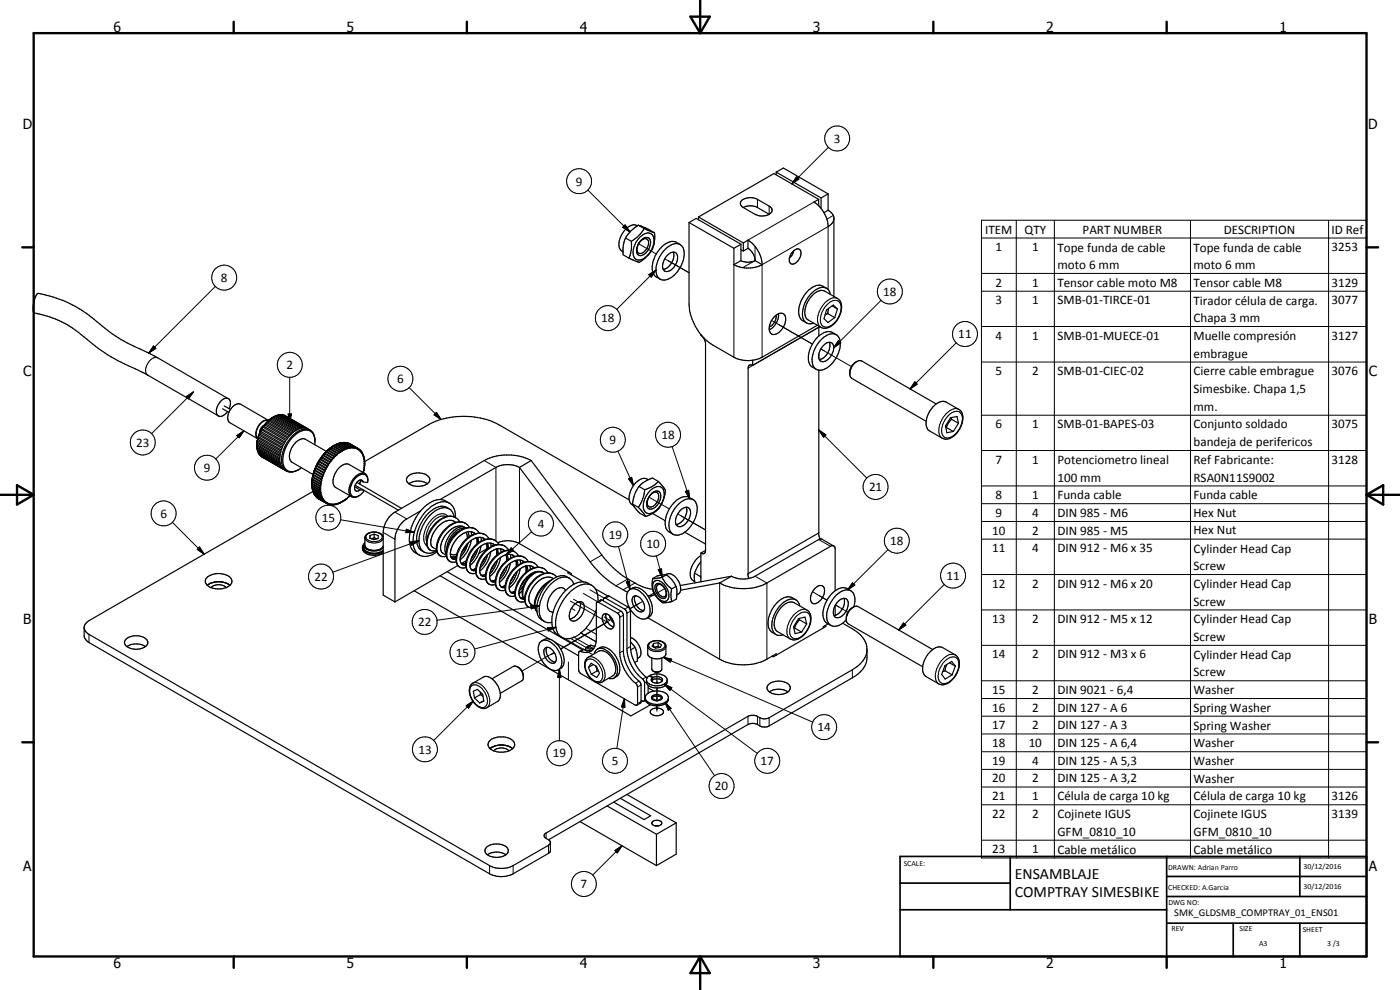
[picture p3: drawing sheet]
<svg xmlns="http://www.w3.org/2000/svg" width="420mm" height="297mm" viewBox="0 0 420 297" stroke-linecap="round" stroke-linejoin="round" font-family="sans-serif">
<defs><g id="words">
<g font-size="4.7">
<text x="304.6" y="263.8">ENSAMBLAJE</text>
<text x="304.6" y="269.2">COMPTRAY SIMESBIKE</text>
</g>
<g font-size="4.2">
<text x="34" y="9.6">6</text>
<text x="104" y="9.6">5</text>
<text x="174" y="9.6">4</text>
<text x="244" y="9.6">3</text>
<text x="314" y="9.6">2</text>
<text x="384" y="9.6">1</text>
<text x="6.8" y="38.7">D</text>
<text x="410.6" y="38.7">D</text>
<text x="7" y="112.9">C</text>
<text x="410.8" y="112.9">C</text>
<text x="7" y="187.1">B</text>
<text x="410.8" y="187.1">B</text>
<text x="7" y="261.4">A</text>
<text x="410.8" y="261.4">A</text>
<text x="34" y="290.4">6</text>
<text x="104" y="290.4">5</text>
<text x="174" y="290.4">4</text>
<text x="244" y="290.4">3</text>
<text x="314" y="290.4">2</text>
<text x="384" y="290.4">1</text>
</g>
<g font-size="3.9">
<text x="250.3" y="42.8">3</text>
<text x="172.8" y="55.7">9</text>
<text x="295.7" y="70.1">ITEM</text>
<text x="307.5" y="70.1">QTY</text>
<text x="324.9" y="70.1">PART NUMBER</text>
<text x="367.3" y="70.1">DESCRIPTION</text>
<text x="399.6" y="70.1">ID Ref</text>
<text x="298.8" y="75.4">1</text>
<text x="309.7" y="75.4">1</text>
<text x="317.3" y="75.5">Tope funda de cable</text>
<text x="358.2" y="75.5">Tope funda de cable</text>
<text x="399.6" y="75.4">3253</text>
<text x="317.3" y="80.8">moto 6 mm</text>
<text x="358.2" y="80.8">moto 6 mm</text>
<text x="66.3" y="84.6">8</text>
<text x="265" y="88.7">18</text>
<text x="298.8" y="86">2</text>
<text x="309.7" y="86">1</text>
<text x="317.3" y="86.1">Tensor cable moto M8</text>
<text x="358.2" y="86.1">Tensor cable M8</text>
<text x="399.6" y="86">3129</text>
<text x="298.8" y="91.3">3</text>
<text x="309.7" y="91.3">1</text>
<text x="317.3" y="91.3">SMB-01-TIRCE-01</text>
<text x="358.2" y="91.4">Tirador célula de carga.</text>
<text x="399.6" y="91.3">3077</text>
<text x="180.5" y="96.7">18</text>
<text x="287.6" y="101.5">11</text>
<text x="298.8" y="101.9">4</text>
<text x="309.7" y="101.9">1</text>
<text x="317.3" y="101.9">SMB-01-MUECE-01</text>
<text x="358.2" y="96.7">Chapa 3 mm</text>
<text x="399.6" y="101.9">3127</text>
<text x="358.2" y="102">Muelle compresión</text>
<text x="358.2" y="107.4">embrague</text>
<text x="86" y="110.8">2</text>
<text x="298.8" y="112.6">5</text>
<text x="309.7" y="112.6">2</text>
<text x="317.3" y="112.6">SMB-01-CIEC-02</text>
<text x="358.2" y="112.6">Cierre cable embrague</text>
<text x="399.6" y="112.6">3076</text>
<text x="119.2" y="114.9">6</text>
<text x="358.2" y="117.9">Simesbike. Chapa 1,5</text>
<text x="358.2" y="123.3">mm.</text>
<text x="198.5" y="131.7">18</text>
<text x="298.8" y="128.5">6</text>
<text x="309.7" y="128.5">1</text>
<text x="317.3" y="128.5">SMB-01-BAPES-03</text>
<text x="358.2" y="128.6">Conjunto soldado</text>
<text x="399.6" y="128.5">3075</text>
<text x="40.9" y="134.1">23</text>
<text x="183" y="133.3">9</text>
<text x="358.2" y="133.9">bandeja de perifericos</text>
<text x="61.2" y="141.6">9</text>
<text x="298.8" y="139.1">7</text>
<text x="309.7" y="139.1">1</text>
<text x="317.3" y="139.2">Potenciometro lineal</text>
<text x="358.2" y="139.2">Ref Fabricante:</text>
<text x="399.6" y="139.1">3128</text>
<text x="260.8" y="147.4">21</text>
<text x="298.8" y="149.7">8</text>
<text x="309.7" y="149.7">1</text>
<text x="317.3" y="144.5">100 mm</text>
<text x="317.3" y="149.8">Funda cable</text>
<text x="358.2" y="144.5">RSA0N11S9002</text>
<text x="358.2" y="149.8">Funda cable</text>
<text x="48.1" y="155.3">6</text>
<text x="298.8" y="155.1">9</text>
<text x="309.7" y="155.1">4</text>
<text x="317.3" y="155.1">DIN 985 - M6</text>
<text x="358.2" y="155.1">Hex Nut</text>
<text x="96.6" y="156.6">15</text>
<text x="161.4" y="158.4">4</text>
<text x="182.7" y="161.6">19</text>
<text x="297.8" y="160.4">10</text>
<text x="309.7" y="160.4">2</text>
<text x="317.3" y="160.4">DIN 985 - M5</text>
<text x="358.2" y="160.4">Hex Nut</text>
<text x="194" y="164.4">10</text>
<text x="267.2" y="163.5">18</text>
<text x="297.8" y="165.7">11</text>
<text x="309.7" y="165.7">4</text>
<text x="317.3" y="165.7">DIN 912 - M6 x 35</text>
<text x="358.2" y="165.8">Cylinder Head Cap</text>
<text x="284" y="174">11</text>
<text x="358.2" y="171.1">Screw</text>
<text x="94.3" y="174.2">22</text>
<text x="297.8" y="176.3">12</text>
<text x="309.7" y="176.3">2</text>
<text x="317.3" y="176.3">DIN 912 - M6 x 20</text>
<text x="358.2" y="176.4">Cylinder Head Cap</text>
<text x="358.2" y="181.7">Screw</text>
<text x="125.5" y="187.9">22</text>
<text x="297.8" y="186.9">13</text>
<text x="309.7" y="186.9">2</text>
<text x="317.3" y="186.9">DIN 912 - M5 x 12</text>
<text x="358.2" y="187">Cylinder Head Cap</text>
<text x="136.8" y="197">15</text>
<text x="297.8" y="197.6">14</text>
<text x="309.7" y="197.6">2</text>
<text x="317.3" y="197.6">DIN 912 - M3 x 6</text>
<text x="358.2" y="192.3">Screw</text>
<text x="358.2" y="197.7">Cylinder Head Cap</text>
<text x="358.2" y="202.9">Screw</text>
<text x="297.8" y="208.2">15</text>
<text x="309.7" y="208.2">2</text>
<text x="317.3" y="208.2">DIN 9021 - 6,4</text>
<text x="358.2" y="208.3">Washer</text>
<text x="297.8" y="213.5">16</text>
<text x="309.7" y="213.5">2</text>
<text x="317.3" y="213.5">DIN 127 - A 6</text>
<text x="358.2" y="213.6">Spring Washer</text>
<text x="245.4" y="219.4">14</text>
<text x="297.8" y="218.8">17</text>
<text x="309.7" y="218.8">2</text>
<text x="317.3" y="218.8">DIN 127 - A 3</text>
<text x="358.2" y="218.9">Spring Washer</text>
<text x="125.5" y="226.1">13</text>
<text x="165.9" y="227.2">19</text>
<text x="297.8" y="224.2">18</text>
<text x="308.7" y="224.2">10</text>
<text x="317.3" y="224.2">DIN 125 - A 6,4</text>
<text x="358.2" y="224.2">Washer</text>
<text x="183.6" y="229.5">5</text>
<text x="228.2" y="229.5">17</text>
<text x="297.8" y="229.4">19</text>
<text x="309.7" y="229.4">4</text>
<text x="317.3" y="229.4">DIN 125 - A 5,3</text>
<text x="358.2" y="229.5">Washer</text>
<text x="214.6" y="237.1">20</text>
<text x="297.8" y="234.8">20</text>
<text x="309.7" y="234.8">2</text>
<text x="317.3" y="234.8">DIN 125 - A 3,2</text>
<text x="358.2" y="234.9">Washer</text>
<text x="297.8" y="240.1">21</text>
<text x="297.8" y="245.4">22</text>
<text x="309.7" y="240.1">1</text>
<text x="309.7" y="245.4">2</text>
<text x="317.3" y="240.2">Célula de carga 10 kg</text>
<text x="317.3" y="245.4">Cojinete IGUS</text>
<text x="358.2" y="240.2">Célula de carga 10 kg</text>
<text x="358.2" y="245.4">Cojinete IGUS</text>
<text x="399.6" y="240.1">3126</text>
<text x="399.6" y="245.4">3139</text>
<text x="317.3" y="250.7">GFM_0810_10</text>
<text x="358.2" y="250.7">GFM_0810_10</text>
<text x="297.8" y="256">23</text>
<text x="309.7" y="256">1</text>
<text x="317.3" y="256.1">Cable metálico</text>
<text x="358.2" y="256.1">Cable metálico</text>
<text x="174.2" y="266.5">7</text>
</g>
<text font-size="3.1" x="352.4" y="275">SMK_GLDSMB_COMPTRAY_01_ENS01</text>
<g font-size="2.4">
<text x="271.2" y="259.7">SCALE:</text>
<text x="350.6" y="261">DRAWN: Adrian Parro</text>
<text x="391.2" y="260.6">30/12/2016</text>
<text x="350.6" y="267">CHECKED: A.Garcia</text>
<text x="391.2" y="266.7">30/12/2016</text>
<text x="350.6" y="271.4">DWG NO:</text>
<text x="351.6" y="279.3">REV</text>
<text x="372" y="279.4">SIZE</text>
<text x="391" y="279.6">SHEET</text>
<text x="377.9" y="283.8">A3</text>
<text x="398.3" y="283.8">3 /3</text>
</g>
</g></defs>
<g fill="none" stroke="#000" stroke-width=".3">
<path d="M176.4 57l12.6 12.6M227.3 59.8v2.5M239 53l.8 .7-2.2 1.5zM248.6 44.2l-11 11M186.9 68.2l.7-.7 1.4 2.1zM187.6 67.5l1.4 2.1-2.1-1.4zM191.7 73.2l5.3 3M199.5 77.6l7.3 4.2M220.2 79.4v27.8M226.6 74v4.2l-3.7 2.1M230.8 61.8v2.5M244.3 60.6l-19.8 11.5"/>
<path d="M250.1 64.6l-2 1.1M294.5 66.1h115.6v191.3h-115.6zM294.5 71.4h115.6M305 66.1v191.3M316.4 66.1v191.3M357.3 66.1v191.3M398.7 66.1v191.3M64.6 85.9l-19.9 20M194.7 82.4l2.2-1.4-1.5 2.1zM196.9 81l-11.8 11.8M231.6 96.1l12.2 7.2M245.7 98.2l-21.2 12.2"/>
<path d="M248.2 91.4a2.61 2.61 0 0 1 3.6-.8 4.7 4.7 0 0 1-.8 5.5 3.2 3.2 0 0 1-4 1.8 3.7 3.7 0 0 1 0-4.9zM248.5 86.9v-18.9l-19.8 11.4v27.8M251.4 89.6a2.96 2.96 0 0 0-3.5 1 6.8 6.8 0 0 0-2.2 6.9l.7 .7M264.4 90.1l-14.2 14.2M294.5 82h115.6M294.5 87.4h115.6M294.5 98h115.6M46.1 103.8l.7 .7-2.1 1.4zM47.3 107.4a2.62 2.62 0 0 0-3.1 1.9 2.46 2.46 0 0 0 .2 3.3M55.9 119l2.1-1.4-1.4 2.1zM58 117.6l-12.5 12.5M86.9 113.2v13.5"/>
<path d="M122.8 116.3l9.6 9.6M247.4 105.3l-1.1-.6 9.2 5.3M251.6 102.2l.7 .7-2.1 1.4zM274.6 114.6l.6 .7-2.1 1.4zM287 102.9l-13.9 13.8M294.5 108.6h115.6M71.1 130.7l2.1-1.4-1.4 2.1zM73.2 129.3l-8.4 8.4M80.5 126.2a2.98 2.98 0 0 0-3.1 2.2 2.67 2.67 0 0 0 0 3.1M80.6 126.2a2.82 2.82 0 0 0-3.3 1.9 2.82 2.82 0 0 0 0 3.5M86.5 124.2h.9l-.5 2.5zM130.2 124.5l.8-.8 1.4 2.2z"/>
<path d="M145.3 138.2l3.5 2.1v22M185.5 135.4l4.6 10.3M201.7 134l5.3 15.6M245.7 129l2.2 1.5-.7 .7zM245.7 129l14.4 14.4M284.6 124.8a2.5 2.5 0 0 1 3.7-.8 4.3 4.3 0 0 1-.5 4.9 4.2 4.2 0 0 1-4 2.5 2.7 2.7 0 0 1-1-3.6l.8-1.9zM287.8 122.9a3.9 3.9 0 0 0-4.6 2.1 6.2 6.2 0 0 0-1.1 5.8l.7 .7M294.5 124.6h115.6M294.5 135.2h115.6M51.7 156.7l9.6 9.6M102.2 156l22.2 3.7M107.4 146.1h-.1"/>
<path d="M108.2 144.2l-.3 1M115 159.8l3.5 2M118.5 153.7l3.6 2M122 158.8l2.4 .9-2.6 .1zM133.9 155a3.8 3.8 0 0 0-4.5 2.1 6.4 6.4 0 0 0-1.4 5.5M134.4 154.9a2.81 2.81 0 0 0-4.2 .4 8 8 0 0 0-2.8 7.4l.8 1.2M136.7 155.3a5.1 5.1 0 0 0-5.9 1.9 7.8 7.8 0 0 0-2.4 6.9l.7 1M139.7 157a5.2 5.2 0 0 0-5.9 1.9 9.3 9.3 0 0 0-2.7 5.7l.4 1.5 .6 .7M142.6 158.7a4.6 4.6 0 0 0-5.2 1.3 7.9 7.9 0 0 0-3.1 7.5l.7 .9M155.9 140.3v22.8M159.5 159.6l-7.6 6.9M188.6 143.6l1-.4 .5 2.5z"/>
<path d="M194.8 149.2l6.1 3.5M203.4 154.2l8.3 4.8-7.3-4.2M205.7 147.4l1-.3 .3 2.5zM294.5 145.8h115.6M294.5 151.1h115.6M294.5 156.5h115.6M59.9 164.1l1.4 2.2-2.1-1.5zM109.5 161.3a2.73 2.73 0 0 0 3.6 1.6l1-.3 .9-1M110.2 160.4a3.3 3.3 0 0 1 4.4 .3 1.53 1.53 0 0 1-1.8 1.8 2.38 2.38 0 0 1-3-1.5zM123.2 162.6l2.6-.4-2.2 1.4zM125.8 162.2l-25.9 9.5M145.6 160.4a4.7 4.7 0 0 0-5.3 1.3l-.9 .9a7.7 7.7 0 0 0-2.2 6.6l.8 1"/>
<path d="M148.5 162.1a4.8 4.8 0 0 0-5.7 1.7 8.7 8.7 0 0 0-2.8 6.7l.3 .7 .6 .7M151.5 163.8a4.8 4.8 0 0 0-5.3 1.3 8.2 8.2 0 0 0-3.1 7.5l.7 1M153.4 164.4l.7 .7-2.2 1.4zM154.4 165.5a5 5 0 0 0-5.7 1.8 7.6 7.6 0 0 0-2.5 7.3l.6 .7M157.3 167.2a5.4 5.4 0 0 0-6.1 2.2 6.9 6.9 0 0 0-2.1 6.9l.6 .7M160.3 168.9a5.6 5.6 0 0 0-6.1 2.2 7.4 7.4 0 0 0-2.2 6.9l.7 .7M163.2 170.6a5.3 5.3 0 0 0-6.1 2.2 7.8 7.8 0 0 0-2.3 6.3l.2 .6 .6 .7M165 174.5a8.5 8.5 0 0 0-4.3 8.3l.5 .7M166.1 172.3a4.9 4.9 0 0 0-5.6 1.7 7.5 7.5 0 0 0-2.6 7.4l.7 .7M172.1 179.8l6.9 4M175.1 178.1l4.3 2.5M177 177l4.3 2.5"/>
<path d="M180.6 166.5l-3.5 2.1M182.8 178.9l-1 .6M185.6 164l3.4 12.9M187.9 174.6l1-.3 .1 2.6zM188.4 173.7l-3.5 2.1M190.6 174.9l-3.6 2.1M196.3 177.9l-1.5 .9M197 166.8l1.7 6.4M197.6 170.9l.9-.2 .2 2.5zM199.5 176.6l-4.7 2.7M216 174.9v22.9M226.6 172.9l3.6 2v22.9"/>
<path d="M243.9 177.5l4.3 2.6-2.3-1.4M245.7 161.9l3.5 2M255.9 174.9l.6 .7-2.1 1.4zM266.5 164.9l-12.1 12.1M283.4 175.3l-13.7 13.7M294.5 161.8h115.6M294.5 172.4h115.6M26.7 190.3v2.5M159.3 181.7l2.6 .1-2.4 .9zM161.9 181.8l-30.8 4.3M164.3 188.3l2.5-.1-2.3 1.1zM166.3 195.7l-9.6 5.6"/>
<path d="M166.4 195.9l-1 .5M166.8 188.2l-24.4 6.5M169.9 191.8l8 4.6M170.6 198.6v5.4M171.2 180.3l11.1 6.4-14 8.1M171.2 191.6l6.4 3.6M171.5 182.5l1 .6M172.1 191.1l6.1 3.5M174.2 189.9l4.7 2.7M175.3 194.9l-1.1 .6M175.8 188.5l3.2 1.8M176 198.2a1.97 1.97 0 0 1 2.8 .3 4.9 4.9 0 0 1 1.7 5.5 1.89 1.89 0 0 1-2.8-.2 4.8 4.8 0 0 1-1.7-5.6z"/>
<path d="M176.5 197.2a3.6 3.6 0 0 1 4.1 2.3 4.2 4.2 0 0 1 .4 4.9l-.2 .2M177.4 193.6l-1.1 .6M180.8 180.1l-1.1 .6M181.3 185.1l1.7 1-14.8 8.6M186.4 183.4l-1.1 .6M187.1 184.6l-1.1 .6M187.1 195.2l-1.1 .6M188.5 182.2l-1.1 .6M189.2 183.4l-1 .6M189.2 194l-1 .6M192.9 180.4l-3.9 2.3 2.9-1.7M194.4 193.9a2.74 2.74 0 0 0 3.5 1.6 2.06 2.06 0 0 0 1.9-1.6"/>
<path d="M194.8 193.2a3.1 3.1 0 0 1 4.7 .2 1.83 1.83 0 0 1-2 1.7h-.7a1.7 1.7 0 0 1-2-1.9zM199.1 197.2l2.5 .6-.4 .9zM199.1 197.2l44.8 19.5M238.9 185a2.68 2.68 0 0 1 3.8-.9 5.7 5.7 0 0 1-2.4 7 2 2 0 0 1-2.5 .3 2 2 0 0 1-.8-2.4l.7-2.3zM242.2 183a3.5 3.5 0 0 0-4.3 1.8 5.9 5.9 0 0 0-1.2 6.5l.5 .4M251.8 182.1l-1.1-.6 3.8 2.2M271.1 186.9l.8 .7-2.2 1.4zM283.5 198.4a2.63 2.63 0 0 1 3.8-.7 5.7 5.7 0 0 1-2.5 6.9 2.01 2.01 0 0 1-2.5 .2 2.01 2.01 0 0 1-.7-2.4 7.8 7.8 0 0 1 1.9-4zM286.7 196.5a3.2 3.2 0 0 0-3.8 1.4 6.1 6.1 0 0 0-1.6 6.9l.4 .4M294.5 183h115.6M294.5 193.6h115.6M139.9 211.8l2.1-1.4-1.4 2.1z"/>
<path d="M141.3 206a2.22 2.22 0 0 1 3.5 .8 4 4 0 0 1 .8 5.3 2.89 2.89 0 0 1-3.4-1.5 4.4 4.4 0 0 1-.9-4.6zM141.9 205a3.6 3.6 0 0 1 4.1 2.2 4.3 4.3 0 0 1 .3 5l-.2 .1M142 210.4l-11.8 11.8M167.9 200.7l.4 2.5h-.9zM167.9 200.7v21.5M187.4 209.7l.1 2.5-1-.1zM187.4 209.7l-2.3 14.9M191.8 204.4l-1.1 .6M192.4 205.5l-1.1 .6M192.4 210.5l-1.1 .6M193.6 209.8l-.1 .1M193.9 203.2l-1 .6"/>
<path d="M194 204.6l-.5 .3M197.1 201.7v3.3M197.1 206.4v3.9M197.1 211.8v1.6M197.2 204.3v.7M197.2 206.4v3.9M197.2 211.8v1.1M199.3 205.3l2.3 1-.6 .8zM199.3 205.3l28 20.8M199.6 210.7l1.8 1.9-.8 .5zM199.6 210.7l14.8 22M224.5 214.9v2.5"/>
<path d="M227.3 214.9v2.5M228 215.3v2.5M230.8 215.3v2.5M255.8 201v2.4M294.5 204.3h115.6M294.5 209.6h115.6M294.5 214.9h115.6M294.5 220.2h115.6M294.5 225.6h115.6M294.5 230.8h115.6M294.5 236.1h115.6M146.9 259.7v2.5"/>
<path d="M154 259.7v2.5M163.9 249.9v1.7M164.6 253.6v2.4M184.6 255.2l2.1-1.5-1.5 2.2zM186.7 253.7l-8.8 8.9M294.5 241.5h115.6M294.5 252.1h115.6"/>
<circle cx="173.8" cy="54.4" r="3.8"/>
<circle cx="251.2" cy="41.5" r="3.8"/>
<circle cx="67.3" cy="83.3" r="3.7"/>
<circle cx="182.4" cy="95.5" r="3.7"/>
<circle cx="267.1" cy="87.5" r="3.8"/>
<circle cx="87" cy="109.5" r="3.8"/>
<circle cx="120.2" cy="113.6" r="3.8"/>
<circle cx="289.6" cy="100.2" r="3.8"/>
<circle cx="42.8" cy="132.7" r="3.7"/>
<circle cx="183.9" cy="131.9" r="3.7"/>
<circle cx="200.5" cy="130.4" r="3.8"/>
<circle cx="49.1" cy="154" r="3.7"/>
<circle cx="62.1" cy="140.3" r="3.7"/>
<circle cx="98.5" cy="155.3" r="3.8"/>
<circle cx="162.3" cy="157.1" r="3.8"/>
<circle cx="262.8" cy="146.1" r="3.7"/>
<circle cx="96.3" cy="173" r="3.8"/>
<circle cx="184.6" cy="160.3" r="3.7"/>
<circle cx="196" cy="163.2" r="3.7"/>
<circle cx="269.2" cy="162.2" r="3.7"/>
<circle cx="286" cy="172.7" r="3.8"/>
<circle cx="127.4" cy="186.6" r="3.8"/>
<circle cx="138.8" cy="195.7" r="3.8"/>
<circle cx="247.3" cy="218.2" r="3.7"/>
<circle cx="127.5" cy="224.8" r="3.8"/>
<circle cx="167.9" cy="226" r="3.8"/>
<circle cx="184.6" cy="228.3" r="3.8"/>
<circle cx="216.6" cy="235.8" r="3.7"/>
<circle cx="230.3" cy="228.3" r="3.7"/>
<circle cx="175.2" cy="265.2" r="3.7"/>
</g>
<g fill="none" stroke="#000" stroke-width=".35">
<path d="M232.9 51.6v.9M232.9 51.6l2.2-1.2 13.4 7.8M232.9 51.6l13.5 7.8M245.7 59.8v1.9M245.7 59.8l-1.4 .8a9.5 9.5 0 0 1 4.2 7.4 3 3 0 0 0 1.8-2.4M245.7 59.8l-13.4-7.7-22.7 13M246.4 59.4v3.1M248.5 58.2v4.9M248.5 58.2l-2.1 1.2M187.7 71.4l-.4 1.2-.3 1.7v2.2l1.8 1M187.7 71.4l1.8 1M189.5 72.4v2.1l-.7 3"/>
<path d="M191.3 67.7a3.2 3.2 0 0 0-3.9 1.5 5.2 5.2 0 0 0-1.2 5.8l.8 .5M191.5 67.6l-2.2 1.7-1.6 2.1M191.5 67.6l2.4 .9 2.5 1.3M191.5 67.6l1.8 1M191.9 71.3a2.81 2.81 0 0 1 3.9-.9 5.6 5.6 0 0 1-1.4 6.2 2.98 2.98 0 0 1-3.7 1.1 4.2 4.2 0 0 1 .3-5.1zM192.1 72.6a1.48 1.48 0 0 1 2.3-.6 3.2 3.2 0 0 1-2.5 4.1 2.07 2.07 0 0 1-.1-3.2zM192.6 71.9a1.49 1.49 0 0 1 2.1-.5 1.49 1.49 0 0 1 .4 2 4 4 0 0 1-3 3.3l-.5-.2a3.2 3.2 0 0 1 .8-4.4zM193.3 68.6l3.1 1.2M193.3 68.6l-.6 .9a10.3 10.3 0 0 1-3.2 2.9M196.4 69.8a8.1 8.1 0 0 1-4.6 8.9l-3-1.2M199.7 74.8a3.6 3.6 0 0 1 4.6-1.3 4 4 0 0 1 .8 4.6 8 8 0 0 1-5.7 5.9 2.39 2.39 0 0 1-2.5-2.7 9 9 0 0 1 2.8-6.5zM202 75.6a4.4 4.4 0 0 1-3 5.2"/>
<path d="M202.1 75.6a1.46 1.46 0 0 1 1.3 2 4.3 4.3 0 0 1-3.3 3.9l-.5-.1-.6-.6M202.1 75.6a4.3 4.3 0 0 0-3.1 5.2M204.1 73.4l-1.1-.7a4.8 4.8 0 0 0-5.4 2.5 7.1 7.1 0 0 0-1.4 7.2 2.92 2.92 0 0 0 1.9 1.3M206.8 66.8l2.1-1.3 13.5 7.8M206.8 66.8l13.4 7.7M206.8 66.8v24.4a15.8 15.8 0 0 0 3.5 9.2M209.6 65.1v.9M209.6 65.1l13.5 7.8M220.2 74.5v4.9M220.2 79.4a9.3 9.3 0 0 0 8.5 0M222.4 74.9l.7 .4M222.4 73.3v4.9"/>
<path d="M222.4 78.2l-2.2 1.2M222.4 73.3l-2.2 1.2M222.4 78.2a4.7 4.7 0 0 0 4.2 0M222.7 60.1a4.5 4.5 0 0 1 4.6-.3l3.5 2a1.32 1.32 0 0 1 .9 1.4 1.32 1.32 0 0 1-1 1.2 4.7 4.7 0 0 1-4.1-.1l-3.5-2a1.29 1.29 0 0 1-.4-2.2zM223.1 62.3a4.5 4.5 0 0 1 4.2 0l3.5 2M223.1 72.9v2.4M224.5 72.1v2.4M224.5 74.5l-1.4 .8M224.5 72.1a9.2 9.2 0 0 1 4.2 7.3M224.5 74.5a4.7 4.7 0 0 1 2.1 3.7M224.5 72.1l-1.4 .8M226.6 78.2l2.1 1.2"/>
<path d="M237.9 75.5a1.34 1.34 0 0 1 1.2-.8 1.34 1.34 0 0 1 1.2 .7 3.4 3.4 0 0 1-2.7 3.8l-.3-.2a2.71 2.71 0 0 1 .6-3.5zM238.2 75.2l-.4 1.3-.9 1M248.5 63.1l1.2 1 .6 1.2v23.6M248.5 63.1l-1.2 .7M232.9 94.6a3.5 3.5 0 0 1-2 3.5M233.6 94.1a5.1 5.1 0 0 0-2.7 4.9M233.6 94.1a1.56 1.56 0 0 1 1.8 .3 1.56 1.56 0 0 1 .4 1.7 4.8 4.8 0 0 1-3.7 4.3l-.8-.4-.4-1M233.6 94.1a5.2 5.2 0 0 1-2.7 4.9M244.4 88.1a2.87 2.87 0 0 1 3.2-.7l3.8 2.2a3.7 3.7 0 0 1 .8 4.6 5.6 5.6 0 0 1-5.2 4.3l-4.4-2.5a3.3 3.3 0 0 1-.8-4.1 9.2 9.2 0 0 1 2.6-3.8zM245.3 97.6l-16.6 9.6a9.5 9.5 0 0 1-8.5 0l-6.9-4-1.5-1.3-1.5-1.5M245.7 98.2v2.6M246 98l-20.1 11.6"/>
<path d="M248 86.5a4.2 4.2 0 0 0-4.7 1.8 7.4 7.4 0 0 0-2.1 7.8 2.33 2.33 0 0 0 3 .9M248 86.5l.8 .7 .4 1.1M248.1 86.5l-1.2-.6a3.7 3.7 0 0 0-4.2 1.1 8.3 8.3 0 0 0-2.7 8.2l.7 .9 1.4 .8M248.4 94.1l2.1 1.2M248.4 94.1l-.8 .4M248.7 92.5l-.3 1.6M249.8 91.8l1.5 .9M251.3 92.7l-.8 2.6M251.3 92.7l-1.2-1.2-2 1.5-.8 2.6 1.2 1.2 2-1.5M68.5 119.6l-21.2-12.2-4.2-2.2a52 52 0 0 1-15.9-10.2 32.8 32.8 0 0 0-16-6.9l-.2 .3a7.1 7.1 0 0 0-.8 5.5 31.9 31.9 0 0 1 16.7 8.6 52.3 52.3 0 0 0 14.7 8.6l24 13.7M210.3 100.4v.2a3.3 3.3 0 0 1 1.4 2.4v62.3a.83 .83 0 0 1-.4 .8 .83 .83 0 0 1-1-.2M225.9 109.6h-1.1l-.3 .8v61.7"/>
<path d="M225.9 108.1v1.5M245.7 106.6a4.5 4.5 0 0 1 3.3-3.9 1.79 1.79 0 0 1 1.1 2.7 3.9 3.9 0 0 1-3.4 3.1l-.7-.4-.3-.8M245.7 106.4v1M245.7 111v48.9M246.5 101.8a4 4 0 0 1 4.4-1.4 3.6 3.6 0 0 1 1.1 4.2 8.2 8.2 0 0 1-5.7 6.5 2.64 2.64 0 0 1-2.6-3.2 9.6 9.6 0 0 1 2.8-6.1zM248.9 102.7a4.3 4.3 0 0 1-3 5.2M250.9 100.4a3.5 3.5 0 0 0-4.9 .2 8.5 8.5 0 0 0-3.1 8.5l.6 .9 1.4 .8M255 111.7a3.6 3.6 0 0 1 3.4-3.5l22.6 13M257.1 108.5a3.5 3.5 0 0 0-1.5 5l22.3 12.9M66.8 122.6l1.9 1.1M67.3 121.8l1.9 1.1M68.7 123.7a3.1 3.1 0 0 1 3.5-2.4l8.4 4.9"/>
<path d="M68.7 123.7a2.51 2.51 0 0 0 .3 3.1l8.3 4.9M68.8 122.6a2.35 2.35 0 0 0-.3-3 2.85 2.85 0 0 0-3.1 2.1 2.06 2.06 0 0 0 .6 3.3l1.5-.6 .8-.9M77.1 134.2v.3M77.1 133.7l6.9 4v.4l-6.9-3.9M77.1 133.1v1.1M77.1 133v.3M77.1 134.5l.1 .3M77.1 134.5l6.9 3.9 .1 .4-6.9-4M77.2 134.8v.3l6.9 4 .1 .3-6.9-4M77.2 132.6l6.9 4v-.4l-6.9-4.1-.1 1M77.2 132.6l-.1 .4 6.9 3.9v.5l-6.9-4M77.2 132.2h.1"/>
<path d="M77.3 135.4l.1 .3 6.9 4 .1 .3-6.9-4M77.3 135.1v.3M77.4 131.6h-.1M77.4 131.4l7 4-.2 .4-6.9-4zM77.4 131.4h.1M77.5 135.8v.2M77.5 136l7.2 4.4-6.9-4M77.5 131l-.1 .4M77.5 130.9v.1M77.6 130.8h.1M77.6 130.7l-.5 1.9M77.6 130.7h.1"/>
<path d="M77.6 130.7v.1M77.7 130.6l6.9 3.9-.2 .5-6.9-4M77.8 136.3v.1M77.8 136.4l7.3 4.4-6.9-4M77.9 130.2l-.3 .5M78.1 129.8l6.9 3.9-.3 .5-6.8-4M78.1 129.8l-.2 .4M78.1 129.2h.2M78.2 136.7v.1M78.2 136.8l7.8 4.6M78.2 129.4l-.1 .4M78.3 129.2l-.1 .2"/>
<path d="M78.3 129.1h.1M78.3 129.1v.1M78.4 129l-.1 .1M78.4 128.9v.1M78.4 128.9h.1M78.5 128.9l6.9 4.1-.3 .4-6.9-4M78.5 128.2l.3 .2M78.5 128.2l-.4 .8-.1 .8M78.6 128.7l-.1 .2M78.6 137.1l6.7 3.9M78.9 128.2l6.9 4-.3 .4-6.9-3.9M78.9 128.2l-.3 .5"/>
<path d="M79.2 127.9l-.3 .3M79.2 127.7l-1.6 3M79.2 127.7v.2M79.3 127.6l-.1 .1M79.3 127.6l-.8 .6M79.4 127.5l6.9 4-.2 .4-6.9-4M79.4 127.5l-.1 .1M79.7 127.2h.1M79.7 127.2l-.3 .3M79.7 127.1h.1M79.7 127l-.5 .7M79.9 126.9l-.1 .1"/>
<path d="M80 126.7l-.3 .5M80.3 126.5h.1M80.3 126.4l-.3 .4 6.9 4-.3 .4-6.9-4M80.3 126.4v.1M80.5 126.2v.1M80.5 126.2h.1M80.6 126.2l6.9 4-.3 .4-6.9-4.1M80.6 126.2l-.3 .2M80.8 126h.1M80.8 125.9v.1M80.9 125.9l-.3 .3M80.9 125.9h.1"/>
<path d="M81.2 125.7l-.6 .5M81.2 125.7l6.9 4-.4 .3-6.9-4M81.5 125.5l-.3 .2M81.5 125.5l-.6 .4M81.8 125.3l-.3 .2M81.8 125.3l6.9 3.9-.4 .3-6.8-4M82.1 125.1l-.6 .4M82.1 125.1l-.3 .2M82.5 124.9l-.4 .2M82.5 124.9l6.9 4-.4 .2-6.9-4M82.8 124.8l-.3 .1M83 124.7l-.2 .1"/>
<path d="M83 124.7h.1M83.1 124.6l6.9 4-.4 .2-6.8-4M83.1 124.6l-.1 .1M83.7 124.5l6.9 3.9-.4 .1-6.9-4-.2 .1M83.7 124.5l-.3 .1M84.3 124.4l7.4 4-6.9-3.9M84.3 124.4l6.9 4h-.4l-7.1-3.9M84.3 124.4l-.2 .1M84.8 124.5l7.4 4.1-6.9-4M84.8 124.5h-.1M85.3 124.6l7.7 4.4M85.3 124.6h-.1"/>
<path d="M94.4 131.4a2.8 2.8 0 0 0-4.5-1.9 10 10 0 0 0-4.8 10.2 2.8 2.8 0 0 0 4.5 1.3l.9-.7M94.5 131.7v1.7M94.5 131.8a3 3 0 0 0-1.7-2.9 3 3 0 0 0-3.3 .5 10.4 10.4 0 0 0-4.8 10.2 2.85 2.85 0 0 0 4.4 1.6l.6-.3M94.8 140l-.1 .3M94.8 140l-.3 .6M94.8 140h.1M94.8 139.9v.1M94.9 139.9h-.1M94.9 139.8v.1M94.9 139.8l2.5 1.5M95 139.6l2.5 1.5M95 139.6l-.1 .2"/>
<path d="M95.3 139.2l-.3 .4M95.3 139.2l2.4 1.4M95.4 138.9l-.1 .3M95.4 138.9l2.5 1.5M95.6 138.5l-.2 .4M95.6 138.5h.1M95.6 138.5l2.5 1.5M95.7 138.3l2.5 1.4M95.7 138.3h.1M95.8 138.1h.1M96 137.9l-.3 .4M96 137.9l2.5 1.4"/>
<path d="M96 137.9h.1M96.2 137.7l2.4 1.4M96.2 137.7l-.2 .2M96.2 137.5v.1M96.2 137.5v.2M96.2 137.5l-1.4 2.5M96.4 137.3l-.2 .2M96.4 137.3l2.5 1.4M96.6 137.1h.1M96.6 137h.1M96.6 137.1l2.4 1.4M96.6 137.1l-.2 .2"/>
<path d="M96.7 136.9h.1M96.7 136.9l-.1 .2M96.7 136.9l-.5 .6M96.7 136.8v.1M96.8 136.7l-.1 .1M96.8 136.7h.1M96.9 136.7l2.4 1.4M97 136.5l2.5 1.4M97.4 136.1l-.5 .6M97.4 136.1l2.5 1.5M97.5 135.9l2.5 1.5M97.5 135.9l-.1 .2"/>
<path d="M97.6 135.8l-.1 .2M97.6 135.8l-.9 1.1M97.8 135.6l-.2 .2M97.8 135.6l2.5 1.4M97.9 135.4l-6.2-3.6a2.85 2.85 0 0 0-3.5 1.5 4.4 4.4 0 0 0-.8 5.3l6.5 3.8M97.9 135.4h.1M98 135.4l2.5 1.5M98 135.4h.1M98 135.4l-.2 .2M98.1 140l-.2 .4M98.2 139.7l-.1 .3M98.3 135.1l-.7 .7"/>
<path d="M98.3 135.1l2.5 1.5M98.5 135h.1M98.5 135l2.5 1.4M98.5 139.3v.1M98.5 135l-.2 .1M98.5 134.9h.1M98.5 139.4l-.3 .3M98.5 134.9l-.5 .4M98.6 139.1l-.1 .2M98.8 134.7l-.3 .3M98.8 134.7h.1M98.8 134.7l2.5 1.4"/>
<path d="M98.9 138.7l-.3 .4M99 138.5l-.1 .2M99.3 134.3l-.3 .2 2.5 1.5M99.3 134.3h.1M99.3 138.1l-.1 .5-.2-.1M99.3 134.3l2.5 1.4M99.5 134.2h.1M99.5 134.2l2.5 1.4M99.5 137.9l-.2 .2M99.6 134.1h.1M99.6 134.1l-.1 .1M99.6 134.1l-1.1 .8"/>
<path d="M99.9 137.6l-.4 .3M99.9 133.9l-.3 .2M99.9 133.9l2.5 1.4M100 133.8v.1M100 137.4l-.1 .2M100.1 133.8l2.4 1.4M100.1 133.8h.1M100.1 133.8l-.2 .1M100.1 133.8l-.5 .3M100.1 133.7h.1M100.3 137l-.3 .4M100.4 133.6l-.4 .3"/>
<path d="M100.4 133.6h.1M100.4 133.6l2.5 1.4M100.5 136.9h.1M100.5 136.9l-.2 .1M100.6 133.5l2.5 1.4M100.6 133.5l-.2 .1M100.8 136.6l-.2 .3M100.9 133.3l-.3 .2M100.9 133.3l2.5 1.4M101 136.4l-.2 .2M101.1 133.2l2.5 1.5M101.1 133.2l-.2 .1"/>
<path d="M101.3 136.1l-.1 .3h-.2M101.5 133.1l2.4 1.4M101.5 136v.1M101.5 136h.1M101.5 136l-.2 .1M101.6 133l2.5 1.5M101.6 133l-.5 .3M101.8 135.7l-.3 .4M101.9 133l-.2 .1M102 132.9l2.6 1.4M102 132.9l2.5 1.5M102 132.9l-.1 .1"/>
<path d="M102 135.6l.1 .1M102 135.6l-.2 .1M102.1 135.7h.1M102.3 132.9h-.1M102.3 132.9h.1M102.4 135.3l-.3 .4M102.5 132.8l2.6 1.4M102.5 132.8l2.5 1.4M102.5 132.8l-.1 .1M102.5 135.2l-.1 .1M102.9 135l-.1 .3-.3-.1M103 132.8h-.2"/>
<path d="M103 132.8l2.6 1.4M103 132.8l2.4 1.4M103.1 134.9l-.2 .1M103.3 132.8h.3l2.5 1.4M103.4 134.7l-.1 .3-.2-.1M103.5 132.8l2.4 1.4M103.6 134.7h-.2M103.9 134.5l-.2 .3-.1-.1M103.9 132.8l2.6 1.4M103.9 132.8h-.2M103.9 132.8h.1M104.1 134.5h-.2"/>
<path d="M104.3 132.9l3 1.6M104.3 132.9l2.5 1.4M104.3 132.9h-.1M104.5 134.4l-.2 .2-.2-.1M104.6 134.3l-.1 .1M104.7 133.1h.1M105 134.2l-.2 .3-.2-.2M105 134.2h.1M105.1 133.2l2.5 1.5M105.4 134.2l-.2 .2-.1-.2M105.4 134.2h.2M105.6 134.2v.2l.3-.2"/>
<path d="M105.9 134.2h.2M106.1 134.4h.1M106.1 134.2v.2M106.5 134.2l-.4 .2M106.5 134.2v.3l.3-.2M106.8 134.3l.2 .3 .3-.1M107.3 134.5v.3l.3-.1M107.6 134.7l.4 .2M107.7 134.7v.3l.3-.1M108 134.9v.4l.3-.1M108 135l.3 .2M108.3 135.2v.2"/>
<path d="M108.3 135.4l.2 .2M108.3 135.4l.1 .3 .1-.1M108.5 135.6v.3h.3M108.6 135.8l.2 .1M108.8 136.3v.1h.2M108.8 136.3l.2 .1M108.8 135.9v.4M109 136.7l.2 .2M109 136.4v.3M109.1 137.2l.2 .2M109.2 136.9l-.1 .3M109.2 137.8l.1 .2"/>
<path d="M109.3 137.8l.1 .1M109.3 138h.1M109.3 139.6l.2 .1M109.3 138.9l.2 .2M109.3 139l.2 .1M109.3 138.4l.2 .1M109.3 137.4l-.1 .4M109.4 137.9l-.1 .5 .2 .1M109.4 137.9l-.1 .1M109.5 138.5l19.1-11a23.4 23.4 0 0 1 21.2 0l39.1 22.5M109.5 139.7l-.2 .5 .1 .2M109.5 138.5l-.2 .4"/>
<path d="M109.5 139.1l-.2 .5M159.4 138.2a15.4 15.4 0 0 0-9.6-1.5l-2.1 .5-2.4 1-26.8 15.5a7.9 7.9 0 0 0-3.5 5.6v19.3l3.5 2M159.4 138.2l21.2 28.3a26.9 26.9 0 0 0 14.5 10.2l.8 .1M159.4 138.2l-3.5 2.1M280.1 122a3.4 3.4 0 0 1 3.9-1.4l3.8 2.3a3.2 3.2 0 0 1 .9 4.1 5.9 5.9 0 0 1-4.9 4.8l-1-.3-3.8-2.2a3.7 3.7 0 0 1-.6-4.6l.7-1.4zM283.9 128.3h.1M284 128.3l2.1 1.2M285.4 125.3l.1 .5M285.5 125.8l2.1 1.2M285.5 125.8l-1.1 1.4-.4 1.1M287.6 127l-1.5 2.5M287.6 127l-.4-2-1.9 .3-1.6 2.5 .5 2 1.9-.3"/>
<path d="M93.6 144.9l2.4 1.5M93.6 145.5l2.4 1.5M93.6 145.2l2.4 1.4M93.6 144.5v1.3l2.5 1.4M93.6 145.8l.1 .9M93.6 144.3l2.5 1.5M93.6 144.5l2.5 1.5M93.6 146.1l2.5 1.5M93.6 146.3l2.5 1.4M93.7 143.9l-.1 .1M93.7 143.9l2.5 1.4M93.7 143.8l-.1 .7"/>
<path d="M93.7 143.7l2.5 1.4M93.7 146.7l2.5 1.4M93.7 146.7l2.5 1.6M93.7 143.7v.2M93.8 143.2l-.1 .5M93.8 143.2l2.5 1.5M93.8 146.9v.3M93.8 147.2l2.5 1.4M93.8 147.2l2.5 1.6M93.8 143l2.5 1.4M93.8 143v.2M93.9 142.6l-.1 .4"/>
<path d="M93.9 142.6l-.3 2M93.9 142.5v.1M93.9 142.5l2.5 1.5M94 147.7l-.1-.3-67.2 38.8-.6 .5-.8 1.1v3.5l1.4 1.5 120.2 69.4a7.8 7.8 0 0 0 7.1 0l11-6.4 .2-.4v-2.7l-.6-.7M94 142.3l2.5 1.5M94 147.7l2.5 1.4M94 147.7l2.6 1.6M94 142.3l-.1 .2M94.1 141.9l-.1 .4M94.1 142l-.2 .6M94.1 147.9l.1 .3M94.1 141.9l2.5 1.4"/>
<path d="M94.1 141.9h.1M94.2 141.6l2.5 1.5M94.2 148.2l2.5 1.4M94.2 148.2l2.5 1.5M94.2 141.6l-.1 .3M94.3 141.3l-.1 .3M94.3 141.4h-.1M94.3 141.3l-.2 .7M94.3 141.2v.1M94.3 141.2h.1M94.4 148.4v.2M94.4 141.2l2.4 1.4"/>
<path d="M94.4 141l2.5 1.4M94.4 148.6l2.5 1.4M94.4 148.6l2.6 1.5M94.4 141v.2M94.5 140.6l-.1 .4M94.5 140.6h.1M94.5 140.6l-.2 .7M94.6 140.5v.1M94.6 140.5h.1M94.6 140.5l2.5 1.4M94.7 148.9l2.5 1.5M94.7 148.8v.1"/>
<path d="M94.7 148.9l2.6 1.6M94.7 140.3l2.5 1.4M94.7 140.3l-.1 .2M95 149.1v.1M95 149.2l2.9 1.8 .3-.1v.3M95 149.2l2.5 1.5M95.3 149.5l.2 .1M96 146.6h.2l-.2 .4M96 147l.1 .2M96 146.4v.2M96.1 147.2h.2l-.2 .4M96.1 147.6v.1"/>
<path d="M96.1 145.8v.2M96.1 147.7h.2M96.2 145.1v.2M96.2 145.3l.1 .2-.2 .3M96.2 145.9l-.1 .1M96.2 145.9v.1M96.2 148.1v.2M96.2 146l-.2 .4M96.2 148.3h.2l-.1 .3M96.3 147.7h.1M96.3 144.7l.1 .1-.2 .3M96.3 144.4v.3"/>
<path d="M96.3 147.7l-.1 .4M96.3 148.6v.2M96.3 148.8h.3l-.1 .3M96.4 144l.2 .1-.3 .3M96.5 149.1l.1 .2M96.5 143.8l-.1 .2M96.6 143.3l.1 .2-.2 .3M96.6 149.2l.1 .4M96.6 149.2v.1M96.7 149.6v.1M96.7 143.1l-.1 .2M96.7 149.7l.2-.1v.4"/>
<path d="M96.8 142.6l-.1 .5M96.9 150l.1 .1M96.9 142.4l-.1 .2M97 150.1h.2v.3M97.1 141.9l.1 .3-.3 .2M97.2 150.4l.1 .1M97.2 141.7l-.1 .2M97.3 150.5l.2-.1v.3M97.4 141.3v.3l-.2 .1M97.5 141.1h.1M97.5 141.1l-.1 .2M97.7 140.6h.1"/>
<path d="M97.8 140.6l-.2 .5M97.8 150.6l-.3 .1M97.8 150.6l.1 .1M97.9 150.7l-.1 .2 .4 .3M97.9 140.4l-.2 .2M98.2 151.2h.1M98.3 151.2l.5 .2 .2-.2v.2M98.3 151.2l.3-.2v.3M98.8 151.3l.2 .1M99.2 151.4l.3 .1M99.2 151.4h-.2M99.4 151.3l-.2 .1"/>
<path d="M99.4 151.3h.1M99.4 151.3l.1 .2M99.7 151.4l.2-.1v.2M99.7 151.4l-.2 .1M99.7 151.4l.2 .1M100.2 151.3l.2 .2M100.4 151.5l-.1-.2-.4 .2M100.7 151.3l.2 .1M100.9 151.4l-.1-.2-.4 .3M101.2 151.1l.2 .1M101.4 151.2l-.2-.2-.3 .4M101.8 150.9l.2 .1"/>
<path d="M101.8 150.9h.1M101.8 150.9l-.4 .3M101.9 150.9h.1M101.9 150.9l.1 .1M102.3 150.6l.2 .1M102.4 150.6l.1 .1M102.4 150.6l-.4 .4M102.8 150.4l.2 .1M102.8 150.4l-.3 .3M103.4 150l.1 .1M103.4 150l-.4 .5M103.9 149.6l.1 .1"/>
<path d="M104 149.7h-.2l-.3 .4M104.4 149.2h.2M104.4 149.2l-.4 .5M104.5 149.2l.1 .1M104.6 149.2v.1M105.1 148.8l-.5 .5M105.1 148.8h.1M106.5 146l1.5 1M106.6 145.6v.1M106.6 145.6l12.9 7.5M107.1 144.7l13.4 7.8M107.1 144.7v.1"/>
<path d="M107.4 146.1h.1M107.7 148.8l-.8 .3M108 147l1.2 .1M108 144.1l1 .5M108.3 144.2l-.4 1M109 144.6a1.06 1.06 0 0 0-1.1-.6 1.06 1.06 0 0 0-.9 .9 1.63 1.63 0 0 0 0 2.5l1-.4M109 144.6l1.3 .2a1.98 1.98 0 0 0-1.4-2.9 5.2 5.2 0 0 0-3.8 6.6 2.01 2.01 0 0 0 3 0l1.2-1.3M109 141.6l.1 .1M109 141.6v.1M109 141.5v.1M109 141.7h.1M109 141.5h.1"/>
<path d="M109.1 141.7v.2M109.2 141h.1M109.3 140.3l.1 .1M109.3 141l-.3 .5M109.4 140.4l-.2 .6M109.5 142.1l-4.7-2.7a2.96 2.96 0 0 0-3.5 1.5 4.4 4.4 0 0 0-.8 5.2l5.1 3M110.4 144a1.58 1.58 0 0 0-.9-1.6 1.58 1.58 0 0 0-1.8 .3 5.1 5.1 0 0 0-2.3 5.7 1.28 1.28 0 0 0 1.4 .7M122.2 143.1a4.8 4.8 0 0 1 6.5 0 1.76 1.76 0 0 1-1.5 2.6 4.3 4.3 0 0 1-5.2-1.5zM122.7 145.2a5 5 0 0 1 5.6 0M126.3 153.2l-4.2 2.5a6.9 6.9 0 0 0-3.1 3.8l-.5 2.3v18.8M134.8 152.7a4.1 4.1 0 0 0-5.5 .7 11.1 11.1 0 0 0-4.1 9.8l.8 1.6 1.3 .9M134.8 151a5 5 0 0 0-6.8 .5 13.5 13.5 0 0 0-5 11.8 4.9 4.9 0 0 0 8.1 2.3"/>
<path d="M134.8 151a4.9 4.9 0 0 0-5.1 .8 14.1 14.1 0 0 0-5.7 11.7l.5 1.5 1 1.4M134.8 151a4.4 4.4 0 0 1 1.9 4.3M136.3 155.1a3.1 3.1 0 0 0-5-2.2 10.8 10.8 0 0 0-5.3 11.1 3.1 3.1 0 0 0 5.1 1.3M136.7 155.3l-.4-.2a5.4 5.4 0 0 0-5.9 2.2 7 7 0 0 0-2.1 6.7 2.01 2.01 0 0 0 2.7 1.1M136.7 155.3l.7 .5 .6 .8M136.9 156.7a3.1 3.1 0 0 0-3.4-.2 8.5 8.5 0 0 0-4.1 5.3 2.51 2.51 0 0 0 .6 2.5l1 .6M137.9 159.3a5.4 5.4 0 0 0-2.9 3.2M139.3 158.6a5.3 5.3 0 0 0-4.5 3.4l-.7 2.8M139.6 158.3a4.2 4.2 0 0 0-5.3 1.5 5.7 5.7 0 0 0-1.7 5.9l1.3 .9M139.8 158.4a3.2 3.2 0 0 0-4.2 1.4 6.2 6.2 0 0 0-1.7 6.5M139.8 159.7l.4 1.1v.7M140.5 159.6l.2 1.5"/>
<path d="M140.5 159.6v.1M140.5 159.6a7.2 7.2 0 0 0-5.2 7.4M140.5 159.6h1.1l1.1 .5M140.9 158.3a3.9 3.9 0 0 0-5.8-.8 9.2 9.2 0 0 0-4.1 6.3v1.3M141.4 159.6l.1 1M142 159.7l.5 .5M143.8 160l1.1 .1a3.2 3.2 0 0 1 1.9 1.6M143.8 160a8.3 8.3 0 0 0-6.7 6.3M143.8 160a3.8 3.8 0 0 0-5.8-.7 8.6 8.6 0 0 0-4 7.6M155.9 140.3a7.8 7.8 0 0 0-7.1 0l-16.7 9.6M155.9 140.3l21.8 29.1a29.1 29.1 0 0 0 10.6 8.3M189.8 151.2l.3 .4"/>
<path d="M189.8 151.2l1.8 1M190.1 151.6l1.9 2.4 1.7 1M191.6 152.2l2.1 2.8M191.8 146a11.6 11.6 0 0 0-2 5.2M191.8 146l1.7 .9M193.5 146.9l-.6 2.9-1.3 2.4M194.6 143.9a2.76 2.76 0 0 0-3.8 1 5.5 5.5 0 0 0-1.5 6.1l.7 .6M194.8 147.5a2.98 2.98 0 0 1 4-1.1 4.8 4.8 0 0 1-.9 5.7 3.3 3.3 0 0 1-4.1 1.7 4.2 4.2 0 0 1 .2-5zM195.3 148.5a1.31 1.31 0 0 1 2.3-.3 3 3 0 0 1-2.8 3.9 2.1 2.1 0 0 1 0-3.1zM195.6 148a1.44 1.44 0 0 1 1.5-.7 1.44 1.44 0 0 1 1.2 1.1 3.9 3.9 0 0 1-3.4 4.3 1.84 1.84 0 0 1-.6-2.7zM195.8 154.1l3.9 2.2M197.6 144.4l-1.8-1-1.8 .8-2.2 1.8"/>
<path d="M197.6 144.4a8.5 8.5 0 0 1-4.1 2.5M197.6 144.4l1.1 1.3a2.49 2.49 0 0 1 .8 3l-.1 .4a8.9 8.9 0 0 1-2 3.8l-1.3 1-2.4 1.1M203.4 151.6a3.9 3.9 0 0 1 4.9-1.5 5.6 5.6 0 0 1-.1 6.4 6.6 6.6 0 0 1-5.4 4.1 2.7 2.7 0 0 1-2-3.4 9.7 9.7 0 0 1 2.6-5.6zM204.1 153.2a2.12 2.12 0 0 1 2.7-.7 4 4 0 0 1-3 5.5 1.76 1.76 0 0 1-1-2.5zM205.5 159.7l6.2 3.5M205.9 152.2a4.4 4.4 0 0 1-3 5.2M208 149.9l-1.1-.6a4.3 4.3 0 0 0-5 2 7.6 7.6 0 0 0-1.8 7.6l1.9 1.4M245.7 159.9v.5l.5 1.3M245.7 159.9l-21.2 12.2M62.2 175.6a6 6 0 0 1 6.5-.2l.3 .2M63.3 176.3a3.4 3.4 0 0 1 4.6 0M69 175.6a1.91 1.91 0 0 0 .4-2 1.91 1.91 0 0 0-1.8-1.2 5.3 5.3 0 0 0-5.8 1.4 2.06 2.06 0 0 0 1.5 2.5"/>
<path d="M69 175.6a5.9 5.9 0 0 1-5.7 .7M108.8 164.5a4.5 4.5 0 0 0 6.2 1M109.2 163.7a3.8 3.8 0 0 0 5.8 .7M109.3 163.2a1.9 1.9 0 0 0-.4 2 1.9 1.9 0 0 0 1.6 1.2 5.8 5.8 0 0 0 4.5-.5M109.3 163.2a2.02 2.02 0 0 0 2 2.7 4.5 4.5 0 0 0 3.7-.8M109.5 162.7l-.2 .5M111 160.7l1.3-.4 1.2 .4v.8l-1.2 .4-1.3-.4zM112.3 161.3l.8 .4M112.3 160.3v1M112.3 161.3l-.8 .4M115 161.1a2.43 2.43 0 0 0-2.2-1.5l-1.6 .2-1.2 .6-.5 .9v2.2a2.73 2.73 0 0 0 3.6 1.6l1-.3 .9-1M124.3 177.2l65 37.6 5.9-3.3"/>
<path d="M131 165.1l.2 .6a1.98 1.98 0 0 0 1.5 1.3l1.3-.1M132.1 172.8l32.9 19M134 166.9l.3 .9a2.05 2.05 0 0 0 2.6 .8M134.2 171.5l40.6 23.4M135.2 166.1l.9 .4 1-.2M135.3 167l.1 .2M135.3 167l.3 .1M135.4 167.2l.1 .3M135.5 167.5l.6 .3h.8M136.2 167.1l-.8 .1M136.2 167.1l-.4 .1M136.9 167.2l-1.3 .3"/>
<path d="M136.9 167.3v1.3M136.9 168.6l.5 1.1M136.9 166.9l-.7 .2M137.1 166.3l-.2 1M137.4 169.7a2.13 2.13 0 0 0 2.5 .6M137.4 169.7l-18.9 10.9M138.1 167.9l.4 1.3M138.5 169.2l.7 .3h.6M139.5 169l.3-.1-1.3 .3M139.9 170.3a2.11 2.11 0 0 0 2.9 1.7M139.9 168.2l-1.4 .9M140.3 163.2l-1.7 2.5"/>
<path d="M140.5 163l-.8 2-1.5 2M141.4 162.1l-.1 .9a9.7 9.7 0 0 1-3.2 4.9M141.6 167.3h.1M141.7 167.3l-.2 .2M142.3 166.1l-.9 1.8a3.8 3.8 0 0 0 0 2.9l.6 .4h.7M142.5 165.7l-.9 1.6M142.6 170.7l.2-.1-1.4 .3M142.7 165.5l-1 1.8M142.8 172a2.11 2.11 0 0 0 2.9 1.7M143.2 163.1l-.1-1.8 .1 1.9M143.3 161.3l.3 1.6M143.4 164.6l-.7 2.1-1.6 2"/>
<path d="M144.3 163.8a9.2 9.2 0 0 1-3.3 5.8M144.3 161.2l.2 1.1M144.9 161.4l.5 .5M145 168.3l-.5 .7M145.1 168.3l-.7 .9M145.4 167.4l-.4 .9M145.6 161.8a3.7 3.7 0 0 0-4.9 .9l-1 1.1a6.1 6.1 0 0 0-1.5 3.2l-.1 .9M145.6 167.2l-.5 1.1M145.7 172.3l-1.3 .3M145.7 172.3v1.4M145.7 172.3l-.1 .1M145.7 173.7l.8 1.3a2.35 2.35 0 0 0 2.2 .4"/>
<path d="M146 163l.2 1.8M146 163l.1 1.6M146 163h1.4l1.1 .6M146 163l-1.8 .9-1.8 1.9M146.1 164.6l-2.4 1.4M146.1 164.6v.2M146.3 163l.3 1.5M146.4 166.3l-1.1 2.6-1.3 1.5M147 172.1a2.21 2.21 0 0 0 .6 2.4l1 .1M147.3 162.9l.1 1.1M147.3 165.5l-1 3-.9 1.5-1.4 1.3M147.4 170.9l-.4 1.2"/>
<path d="M147.9 163.1l.5 .5M148.2 163.4l-.8 .5M148.4 169.1l-1 1.6M148.4 169.1l-1 1.8M148.5 174.1l-1.1 .2M148.5 174.1l-.2 .1M148.5 168.9l-1.1 2M148.6 168.9l-.2 .2M148.7 174l-.2 .1M148.7 174v1.4M148.7 175.4l.2 .7 .7 .8 .8 .3 1.2-.1M149 164.7v.4"/>
<path d="M149 164.7h1.4l1.1 .6M149 164.7a7.4 7.4 0 0 0-4.9 7.3 1.22 1.22 0 0 0 1.6 .9M149 165.1l.1 1.4M149 165.1l.1 .7M149.1 166.1v.4M149.3 164.7l.2 1.5M149.3 168l-.9 2.3-1.4 1.8M149.4 162.8a7.6 7.6 0 0 1 6.5 .3l15.6 9v.4M149.8 163.4l-.9-1.1a4.3 4.3 0 0 0-5.5 .7 8.7 8.7 0 0 0-3.5 7.3M150.2 164.6l.2 1.1M150.3 167.3l-1.3 3.3-.7 1.1-1.4 1.3M150.3 167.2l-1.7 1.7"/>
<path d="M150.5 172.4l-.2 .2M150.7 172.1l-.3 .4M150.8 164.8l.5 .5M150.9 171.7l-.2 .4M151.3 170.8l-.6 1.3M151.5 170.6l-.4 .8M151.5 170.6a5.9 5.9 0 0 0-1.6 4.6l.1 .3a1.17 1.17 0 0 0 1.5 .8M151.6 175.8l-1.3 .2M151.6 175.8v1.3M151.6 177.1a2.17 2.17 0 0 0 3 1.7M151.9 166.4l.1 .9M151.9 166.5l.1 .8"/>
<path d="M152 167.3v.9M152 167.3v1M152.2 166.4l.3 1.5M152.3 166.4l-2 .8M152.3 166.4h1l1.2 .6M152.3 169.7l-1.1 2.6-1.3 1.5M152.7 165.1a3.8 3.8 0 0 0-5.9-.7 8.8 8.8 0 0 0-4 7.6M153.2 166.4l.1 1M153.2 169l-.5 1.7-.7 1.6-2.1 2.5M153.2 169l-1.7 1.6M153.2 177.7l.8 .4 .5-.1M153.8 166.5l.5 .5"/>
<path d="M153.9 173.4l-.6 .8M154.2 177.6l-1 .1M154.3 172.5l-1.1 1.8M154.4 172.3l-.4 .8M154.5 177.5a2.37 2.37 0 0 0 2.3 3.1l.7-.1M154.5 177.5l-.3 .1M154.8 168.1l.2 1.8M154.9 168.6l.1 1.4M155.1 168.1l.3 1.5M155.2 168.1l-2 .9M155.2 168.1h1l1.2 .6M155.2 171.4l-.7 2.1-1.6 2.1"/>
<path d="M155.2 171.4a6.6 6.6 0 0 0-2.2 5.9l.2 .4M155.6 166.8a3.3 3.3 0 0 0-2.5-1.7 7.8 7.8 0 0 0-6.9 5.3l-.5 1.9M155.7 178.1l.4 1.2 .6 .4h.5M155.8 177.2l-.1 .9M156.1 170.6a8.9 8.9 0 0 1-3.3 5.8M156.1 168.1l.1 1M156.7 168.2l.5 .5M156.7 177.2l-1 .9M156.8 175l-.5 .9M156.8 175l-.6 1M157 179.3l-.8 .1M157.1 179.5l.3 .6"/>
<path d="M157.1 175.6l-1.3 1.6M157.2 174.2l-.4 .8M157.3 174l-.5 1M157.8 169.8l.1 1.8M157.9 171.4v.3M158.1 169.8l.3 1.5M158.1 169.8l-1.3 .4-1.6 1.2M158.1 169.8h1.4l.8 .5M158.2 173.1l-.4 1.2M158.5 168.5h.7a3.3 3.3 0 0 1 2.3 1.7M158.5 168.5a8.5 8.5 0 0 0-6.9 7.3M158.6 168.5a3.8 3.8 0 0 0-5.9-.7 9.1 9.1 0 0 0-4 6.2"/>
<path d="M159 169.8l.2 1M159.1 172.3l-.1 .5M159.7 169.9l.5 .5M160.7 171.6l1.1-.2 .8 .2M160.7 171.6a7.8 7.8 0 0 0-4.9 5.6M160.7 171.6l.1 .1M161.1 171.5v.1M161.2 171.6a7.1 7.1 0 0 0-4.1 7.9M161.2 171.6a6.4 6.4 0 0 0-4.1 7.9M161.4 170.2h.3a3.2 3.2 0 0 1 2.8 1.7M161.4 170.2a8.6 8.6 0 0 0-6.9 7.3M161.7 171.6h-.5"/>
<path d="M162 171.5l-.8 .1M162 171.5l.9 .2M162 171.4v.1M162.6 171.6v.1M162.6 171.6l.3 .1M162.9 171.7l.5 .3M165.6 174a8.8 8.8 0 0 0-5.1 8.3l.7 1.3M166.1 173.6a4.7 4.7 0 0 0-5.9 2.3l-1.2 2.1a2.81 2.81 0 0 0 .2 3.2l1.2 .7M167.1 173.1a3.8 3.8 0 0 0-5.1-.5 9 9 0 0 0-4.6 7.5M169.7 177.2a2 2 0 0 0-3.4 .1 5.2 5.2 0 0 0-1.6 5.8l.4 .4 .9 .1M170.8 171.7l-.4 .2 4.7 2.7M170.8 173.5a4.2 4.2 0 0 0-5.5 .7 11.5 11.5 0 0 0-4.1 9.4"/>
<path d="M172.2 175.3a3 3 0 0 0-4.5-1.8 11 11 0 0 0-5.7 11.2 2.79 2.79 0 0 0 3.6 2M177.6 175.6a4.1 4.1 0 0 0-3.3-1 11.9 11.9 0 0 0-8.3 9.2 5.9 5.9 0 0 0 1.5 6.8l1.1 .6M178.6 176.7l3.8 2.1M181.3 179.5h.5l5.6 3.3 .6 .6 .2 .6v11.2a14.2 14.2 0 0 0 5.1 9.1l.2 .4v5.4l-.4 .3-.7-.3M181.3 179.5l-.2 .8M182.4 178.8l.4 .1 5.9 3.3 .3 .6 .2 .6v11.2a13.3 13.3 0 0 0 5 8.8M182.4 178.8l-1.1 .7M188.8 177.1a2.61 2.61 0 0 1 3.4 .5 6.3 6.3 0 0 1 2.5 7.3 2.29 2.29 0 0 1-3.6 .1 6.9 6.9 0 0 1-2.7-7.4zM189 176.9a3.2 3.2 0 0 1 4.7 .9 7.1 7.1 0 0 1 1.9 6.3l-.3 .6-1.2 .8M190 179.1a1.46 1.46 0 0 1 2.2 .4 2.97 2.97 0 0 1 .8 3.9 2.03 2.03 0 0 1-2.7-1.4 2.84 2.84 0 0 1-.3-2.9zM190.7 178.8a3.4 3.4 0 0 0 2.5 4.4M195.9 173.6a6.4 6.4 0 0 0 2.9 7.2l2.8-.3"/>
<path d="M196.3 174.5a2.2 2.2 0 0 1 3.2 1 3.9 3.9 0 0 1 .8 4.6 2.23 2.23 0 0 1-3.2-1 3.9 3.9 0 0 1-.8-4.6zM196.6 178.5l-2.1 .3M196.8 175.4a1.51 1.51 0 0 1 2.4 .6 2.36 2.36 0 0 1 .1 3.6 3.2 3.2 0 0 1-2.5-4.2zM197.2 175.6a1.17 1.17 0 0 1 2 .5 2.09 2.09 0 0 1 .3 2.9 2.37 2.37 0 0 1-2.4-2.4zM198.7 173.2l.1 .3a8.9 8.9 0 0 0 2.8 3.2M198.7 173.2l-2.8 .4M199.8 172.5a2.31 2.31 0 0 1 3.3 1l1 2 .1 1.5M200 172.5l-2.8 .3-1.3 .8M200 172.5l1.7 1.5 1.2 1.9M200 172.5l-1.3 .7M201.6 176.7l-.2 2.5 .2 1.3M202.9 175.9a7.4 7.4 0 0 1 .1 3.8l-1.4 .8"/>
<path d="M202.9 175.9l-1.3 .8M204.2 177l-.1 .7-1 .8M208.4 172l.1 2.5M208.4 172l1.8 1M208.5 174.5l.1 .4M210.2 173l.1 .5M210.3 165.9v8.6M210.3 166.8a6.2 6.2 0 0 0-2.9 6.8l1.1 .9M210.3 168.6l-.8 1.1-1.1 2.3M210.3 172.8l-.1 .2M211.7 165.1l-1.4 .8M216 174.9a15.7 15.7 0 0 0 14.2 0l19.3-11.1 .5-.1 .5 .3 .1 .5v12.7"/>
<path d="M216 174.9l-11.8 2.2M219.5 172.9l-3.5 2M219.5 172.9l-15.3 2.8M224.5 172.1l.2 1.5M244.5 176.6a1.67 1.67 0 0 1 2.8-.3 4 4 0 0 1-3 4.8 1.67 1.67 0 0 1-.9-2.4zM246.2 161.7l-19.6 11.2a7.8 7.8 0 0 1-7.1 0M246.2 161.7l.5 .1 3.5 2M253.3 179.5a4.3 4.3 0 0 1-3 5.2M255.3 177.2a4.5 4.5 0 0 0-5.1 2.3 7.3 7.3 0 0 0-1.6 7.3l.7 .8M255.3 177.2a4.1 4.1 0 0 1 .9 4.9M255.3 177.2l-1.1-.6a4.4 4.4 0 0 0-5 2 8.9 8.9 0 0 0-2.2 6.6l.7 1.4 1.6 1M25.3 188.4l.5 1.2 .9 .7 120.2 69.4a7.8 7.8 0 0 0 7.1 0l10.6-6.1 .6-.7"/>
<path d="M37.8 191.8a4.8 4.8 0 0 1 6.3 .2 1.8 1.8 0 0 1-1.5 2.5 4.3 4.3 0 0 1-5.2-1.5v-.5zM38 194a5.4 5.4 0 0 1 5.6 0M157.4 180.1a2.19 2.19 0 0 0 3 2.1M161.2 183.6a3.5 3.5 0 0 0 2.2 2.9M162.2 192.6a2.24 2.24 0 0 1 3 0 7.3 7.3 0 0 1 3.2 7.3 2.22 2.22 0 0 1-3.7 .6 7.4 7.4 0 0 1-3-7zM162.6 192.3a3.1 3.1 0 0 1 4.6 1 6.4 6.4 0 0 1 1.7 6.6l-.6 .7-.7 .4M163.4 194.6a1.68 1.68 0 0 1 2.7 .8 2.54 2.54 0 0 1 .3 3.5 3 3 0 0 1-3.2-3.2zM164.2 194.2a3.4 3.4 0 0 0 2.5 4.4M166.5 192.7l7.1 4.1M172.2 181.6a1.93 1.93 0 0 1 2.9-.6 4.2 4.2 0 0 1-3.1 5.4 1.92 1.92 0 0 1-.9-3zM174 180.5a4.3 4.3 0 0 1-3 5.2M175.8 195l-.8-.2-1.1 .7"/>
<path d="M175.8 195l1.2 .2 .8-.1M175.9 194.3l-.1 .7M175.9 194.3l2.3 .3M176.2 197.4l3.5-2a3.7 3.7 0 0 1 4.1 2.3 4.8 4.8 0 0 1 .6 4.7l-3.6 2.2a2.81 2.81 0 0 1-3.1-.6 5.7 5.7 0 0 1-2-5.9zM178.1 199.4l-1.5 .8M178.3 196.2a2.02 2.02 0 0 1 3.4-1.3 6.9 6.9 0 0 1 3.2 7.8l-.9 .9-1.4-.1M178.6 193.9l-1.4-.3-1.2 .6M178.7 199.8l.5 1.5M179 180.8l.5-.2 6 3.5 .4 .5 .1 11.2a13.2 13.2 0 0 0 5 9.5l.3 .8v5.2l-.5 .3-16.6-9.5-.6-1.2v-4.9l.3-.5a3.4 3.4 0 0 0 5-2.7zM179.1 180.7l1.2-.7 .5 .1 6 3.7 .3 .6v11.3a13.9 13.9 0 0 0 5.1 9.2l.2 .6v5.3l-1.3 .8M179.3 194.7a2.96 2.96 0 0 1 4.2 .7 7.2 7.2 0 0 1 2.3 6.6l-.3 .6-1.2 .8M179.4 180.5a4.4 4.4 0 0 0-2.7-5.2 7.8 7.8 0 0 0-6.9 3.7 11.2 11.2 0 0 0-2.5 10.9 3.8 3.8 0 0 0 5.5 1.1 13.8 13.8 0 0 0 6.2-8.1"/>
<path d="M181.9 184.1a1.22 1.22 0 0 0-1.2 .7 1.22 1.22 0 0 0 .1 1.3 2.77 2.77 0 0 0 2.9 2.5l.5-.7v-1M181.9 184.1a3.7 3.7 0 0 1 2.3 2.8M181.9 184.1a3.5 3.5 0 0 0 2.3 4M182.9 184.7l.6 1.5 .7 .7M189 182.6l.1 .1M189.2 191.3a4.7 4.7 0 0 1 3 5.5l-.9 .8M189.2 192.6l1.4 1.6M190.6 194.2a7.9 7.9 0 0 1 .7 4.1l-.9 .5M190.6 194.2l-1.3 .8M194.4 185.3l21.6 12.5a15.7 15.7 0 0 0 14.2 0l2.7-1.6v.4M194.7 193a3.7 3.7 0 0 1 4.6-.1l.5 .8v2.6a3.5 3.5 0 0 1-5.4 0v-2.6zM195.6 197.4v3.4l.4 .6"/>
<path d="M196.1 193.1v1M197.5 192.8l1 .7-.3 .7-1.4 .3-1.1-.6 .4-.8M197.5 192.8l-1.4 .3M197.5 193.9l.4 .4M197.5 192.8v1.1M197.5 193.9l-1.3 .2M198.6 197.4v3.4l-.4 .6M234.9 181.9a3.2 3.2 0 0 1 3.5-1.1l3.8 2.2a3.5 3.5 0 0 1 1 4.3 6 6 0 0 1-5 4.7l-1-.3-3.8-2.2a3.7 3.7 0 0 1-.6-4.5l1-2zM238.5 188.4l2.1 1.3M238.5 188.4l-.3 .1M238.9 180l-1.2-.7a4.3 4.3 0 0 0-5 2.1 7.7 7.7 0 0 0-1.7 7.6l.7 .7 1.2 .7M239.8 185.6l.1 .4"/>
<path d="M239.9 186l2.2 1.2M239.9 186l-.7 .8-.7 1.6M240 181.8a2.52 2.52 0 0 0-1.7-2 2.52 2.52 0 0 0-2.6 .6 8.5 8.5 0 0 0-3.8 8.8 2.17 2.17 0 0 0 3.1 1.3M242.1 187.2l-.5-2-2 .4-1.4 2.5 .4 2 2-.4M242.1 187.2l-1.5 2.5M247.5 187.7l.4 .3-15.8 9.1-.3-.3M248.5 187.2l-1.4 .8v.4M250.6 181.7v3M251.4 180.6a1.84 1.84 0 0 1 2.9-.5 4.1 4.1 0 0 1-3.1 5.2 1.75 1.75 0 0 1-1-2.5l.4-1.1zM252.9 187a17.7 17.7 0 0 1 5.7 3.9l1.3 2a10.5 10.5 0 0 1 .3 4.4 7.4 7.4 0 0 1-4.4 6.1l-25 14.4a3.5 3.5 0 0 1-3.8-.5 3.1 3.1 0 0 0-2.5 .1l-59.9 34.6M254 186a4 4 0 0 1-4.7 1.6M255.7 182.4a3.7 3.7 0 0 0-1.7 3.7l.6 1.1 22.3 12.9"/>
<path d="M255.7 182.4a4.7 4.7 0 0 0-1.7 3.4M255.7 182.4l.6-.4 1.1-.1 22.5 13M256.1 182.2l-.4 .2M260.2 195.1a7.3 7.3 0 0 1-4.4 5.9l-25 14.3a3.5 3.5 0 0 1-3.8-.5l-1.6-.2-.9 .3-60.6 35a.87 .87 0 0 0-.6 .9 .87 .87 0 0 0 .6 .8l.7 .4M279 195.7a3.4 3.4 0 0 1 3.9-1.4l3.8 2.2a3.2 3.2 0 0 1 1.1 3.8 6.3 6.3 0 0 1-5.1 5.2l-1-.3-3.8-2.2a3.4 3.4 0 0 1-.8-4.1l.9-1.9zM284.1 199.4l-.5 1.9M285 198.9l1.7 1M286.7 199.9l-1.1-1.4-2 1.2-1 2.7 1.1 1.4 2-1.3M286.7 199.9l-1 2.6M141.4 205.4l3.7-2.2a2.98 2.98 0 0 1 3.5 1.4 5.4 5.4 0 0 1 1.1 5.5l-3.6 2.2a3.6 3.6 0 0 1-4.2-1.9 4.7 4.7 0 0 1-.5-5zM142.4 209.4l-.3-2 1.2-.6 1.6 1.5 .3 2.1-1.2 .5M142.4 209.4l1.6 1.5"/>
<path d="M144.2 208.4l.7 .6M144.2 208.4l-1.8 1M144.2 207.7v.7M145.2 210.2l-1.2 .7M147.6 203.7l6.5-3.8a1.85 1.85 0 0 1 1.9 .8 3.2 3.2 0 0 1 .9 3.3l-6.8 4M155.3 200.1a3.2 3.2 0 0 1 1.8 3.1M176.6 200.2l.8-1.2 1.6 .9 .9 2.2-.8 1.1-1.7-.9M176.6 200.2l.8 2.1M179.2 201.3l-1.8 1M179.2 201.3l.5 .2M193.6 209.3a3.3 3.3 0 0 0 4 2 3.3 3.3 0 0 0 3-1.7M193.7 210.1l-.5 .3"/>
<path d="M194 204v.9l.5 .7M194.2 203.4a1.45 1.45 0 0 0 1 2 3.8 3.8 0 0 0 5-1.1v-.3M194.5 206.4l1.7 1M194.5 205.6v2.4M195.1 202.6l.9 .6M195.1 202.6l-.1 .3M195.1 202.6a4.1 4.1 0 0 1 5 1 2.14 2.14 0 0 1-2.3 2.8 4 4 0 0 1-3.3-.8M195.3 213.1l1-.5 1.3-.1a1.11 1.11 0 0 1 1.3 .4 1.11 1.11 0 0 1-.1 1.3 2.53 2.53 0 0 1-3.7-.5zM195.6 209.5a2.06 2.06 0 0 1 3.1 0M195.6 209.5l1.4 .7M195.6 204l.1 .1M195.7 208.8a2.11 2.11 0 0 1 3 .4v.2a1.86 1.86 0 0 1-3.2-.1z"/>
<path d="M195.7 204.1a2.3 2.3 0 0 1 3 .2M195.8 203.4l-.3 .9M195.8 203.4l-1-.6-.6 .6M196 203.2a1.87 1.87 0 0 1 2.8 .9 2.1 2.1 0 0 1-3.4-.1l.4-.6M196 203.2l-.3 .9M196 201.4l1.1 .2 1.1-.2M196 201.4l.8 .3h.7l.7-.3M196.2 207.4a3.8 3.8 0 0 1 4.4 1.7 2.41 2.41 0 0 1-2.6 2.6 3.9 3.9 0 0 1-4.3-1.7l-.1-.7M196.2 207.4a2.6 2.6 0 0 0-2.6 1.9M198.7 209.5l-1.4 .7M230.9 207.6a1.54 1.54 0 0 1-.7-1.6 1.54 1.54 0 0 1 1.4-1.2 4.7 4.7 0 0 1 5.5 1.1v1l-.6 .7M230.9 207.6a5.3 5.3 0 0 0 5.6 0"/>
<path d="M230.9 207.6a5.1 5.1 0 0 1 5.6 0M283.6 201.3l2.1 1.2M283.6 201.3l-.7 .2M147.1 224.6a5.7 5.7 0 0 1 6.7 0M148.2 225.3a3.3 3.3 0 0 1 4.5 0M153.8 224.7a1.8 1.8 0 0 0 .5-1.9 1.8 1.8 0 0 0-1.4-1.2 5.9 5.9 0 0 0-5.7 .4 1.7 1.7 0 0 0-.7 1.8 1.7 1.7 0 0 0 1.3 1.3l.4 .2M153.8 224.7a6.3 6.3 0 0 1-5.6 .6M186.2 239.5l9.1 5.3-2 1.1-9.1-5.2M188.2 238.4l14.7 8.5M146.3 256.5a1.54 1.54 0 0 1-.7-1.7 1.54 1.54 0 0 1 1.3-1.2 4.8 4.8 0 0 1 5.5 1.1v1.1l-.6 .7M146.3 256.5a5.4 5.4 0 0 0 5.5 0M146.3 256.5a5.3 5.3 0 0 1 5.5 0"/>
<path d="M174.1 246.5l22.9 13.2M182.2 241.8l14.8 8.5M195.7 246.6a1.89 1.89 0 0 1 2.9 .4 1.73 1.73 0 0 1-3 0zM196.6 247.8h1M197 250.3v9.4M202.9 246.9v9.4l-5.9 3.4M202.9 246.9l-5.9 3.4"/>
</g>
<g fill="#000">
<circle cx="77.1" cy="133.6" r=".18"/>
<circle cx="77.1" cy="132.9" r=".18"/>
<circle cx="77.2" cy="132.2" r=".18"/>
<circle cx="77.4" cy="131.4" r=".18"/>
<circle cx="77.7" cy="130.6" r=".18"/>
<circle cx="78.2" cy="129.4" r=".18"/>
<circle cx="78.6" cy="137.1" r=".18"/>
<circle cx="79.2" cy="127.9" r=".18"/>
<circle cx="79.7" cy="127.2" r=".18"/>
<circle cx="80.6" cy="126.2" r=".18"/>
<circle cx="80.8" cy="126" r=".18"/>
<circle cx="81.4" cy="125.5" r=".18"/>
<circle cx="95.7" cy="138.3" r=".18"/>
<circle cx="96.2" cy="137.7" r=".18"/>
<circle cx="96.4" cy="137.3" r=".18"/>
<circle cx="98.5" cy="135" r=".18"/>
<circle cx="99" cy="134.5" r=".18"/>
<circle cx="99.5" cy="134.2" r=".18"/>
<circle cx="105.1" cy="133.2" r=".18"/>
<circle cx="93.6" cy="145.1" r=".18"/>
<circle cx="93.8" cy="143.2" r=".18"/>
<circle cx="93.9" cy="142.6" r=".18"/>
<circle cx="93.9" cy="142.5" r=".18"/>
<circle cx="94.1" cy="141.9" r=".18"/>
<circle cx="94.6" cy="140.5" r=".18"/>
</g>
<g fill="none" stroke="#000" stroke-width=".71">
<path d="M10.1 9.9h400v277.1h-400zM70.1 6.5v3.4M140.1 6.5v3.4M207.2 5h5.8l-2.9 4.9zM210.1 0v9.9M280.1 6.5v3.4M350.1 6.5v3.4M6.7 74.2h3.4M410.1 74.2h3.5M.1 148.5h10M5.1 145.6l5 2.9-5 2.9zM410.1 148.5h10"/>
<path d="M410.1 148.5l5-2.9v5.8zM6.7 222.7h3.4M410.1 222.7h3.5M70.1 287v3.4M140.1 287v3.4M210.1 287v10M210.1 287l2.9 5h-5.8zM280.1 287v3.4M350.1 287v3.4"/>
</g>
<path d="M270.1 257h140v30h-140zM303.2 257v16M350.1 257v30M390.1 257v12M270.1 265h33.1M270.1 273h80M350.1 277h60M350.1 269h60M350.1 263h60M370.1 277v10M390.1 277v10" fill="none" stroke="#000" stroke-width=".51"/>
<g fill="#000">
<path d="M239 53l.8 .7-2.2 1.5zM187.6 67.5l1.4 2.1-2.1-1.4zM194.7 82.4l2.2-1.4-1.5 2.1zM46.1 103.8l.7 .7-2.1 1.4zM55.9 119l2.1-1.4-1.4 2.1zM251.6 102.2l.7 .7-2.1 1.4zM274.6 114.6l.6 .7-2.1 1.4zM71.1 130.7l2.1-1.4-1.4 2.1zM86.5 124.2h.9l-.5 2.5zM130.2 124.5l.8-.8 1.4 2.2zM245.7 129l2.2 1.5-.7 .7zM122 158.8l2.4 .9-2.6 .1z"/>
<path d="M188.6 143.6l1-.4 .5 2.5zM205.7 147.4l1-.3 .3 2.5zM59.9 164.1l1.4 2.2-2.1-1.5zM123.2 162.6l2.6-.4-2.2 1.4zM153.4 164.4l.7 .7-2.2 1.4zM187.9 174.6l1-.3 .1 2.6zM197.6 170.9l.9-.2 .2 2.5zM255.9 174.9l.6 .7-2.1 1.4zM159.3 181.7l2.6 .1-2.4 .9zM164.3 188.3l2.5-.1-2.3 1.1zM199.1 197.2l2.5 .6-.4 .9zM271.1 186.9l.8 .7-2.2 1.4z"/>
<path d="M139.9 211.8l2.1-1.4-1.4 2.1zM167.9 200.7l.4 2.5h-.9zM187.4 209.7l.1 2.5-1-.1zM199.6 210.7l1.8 1.9-.8 .5zM199.3 205.3l2.3 1-.6 .8zM184.6 255.2l2.1-1.5-1.5 2.2z"/>
</g>
<use href="#words"/>
</svg>
